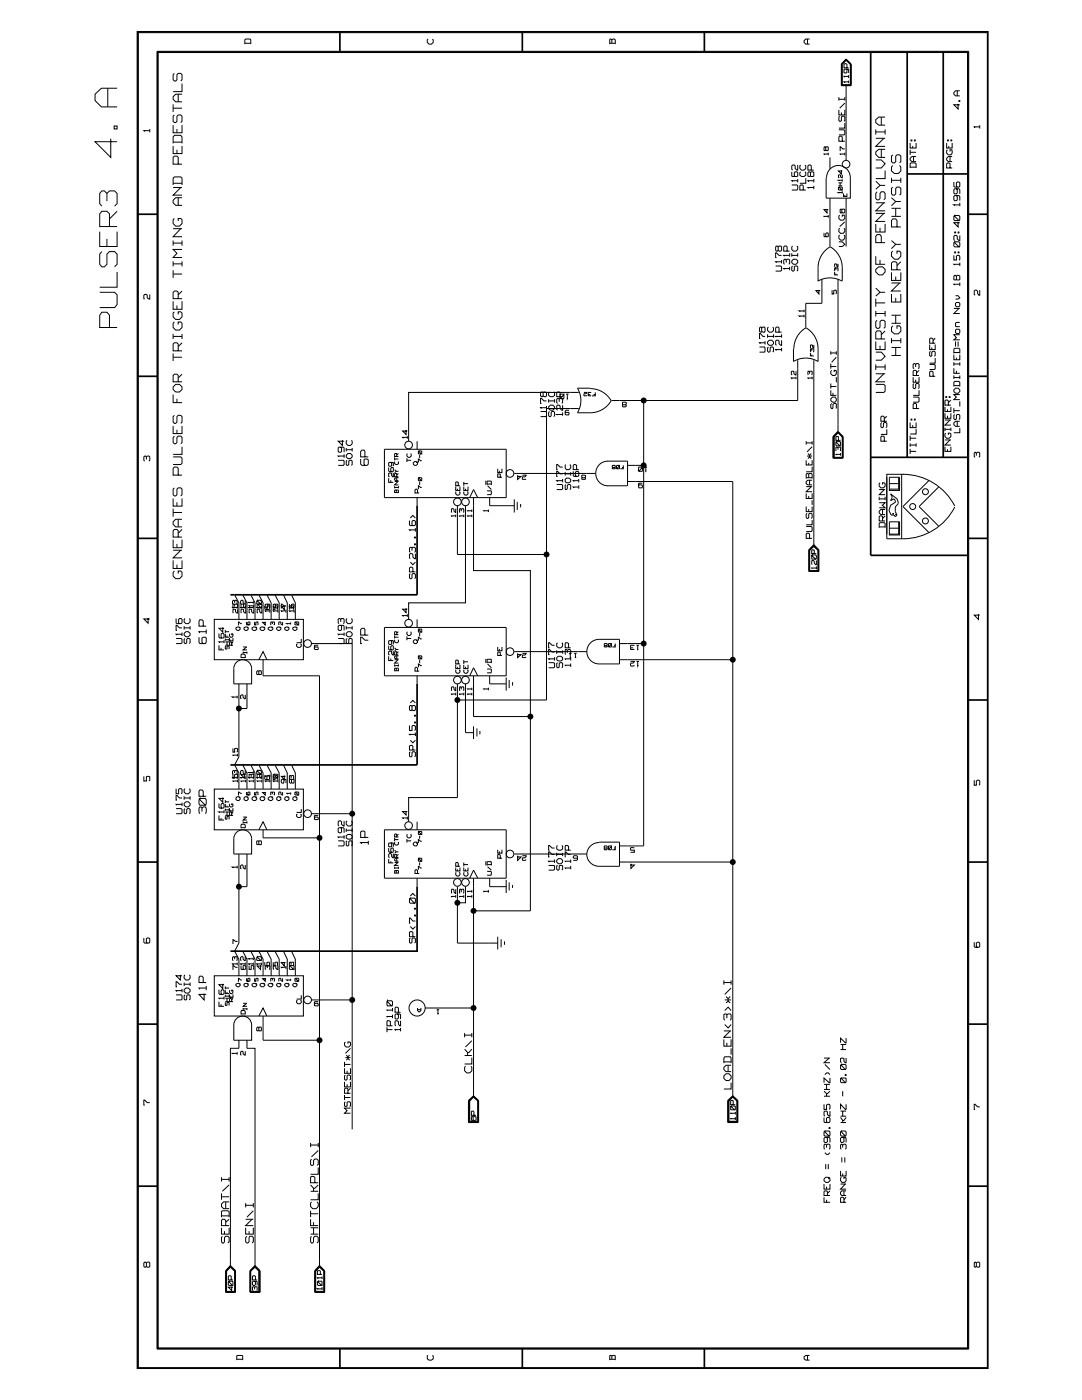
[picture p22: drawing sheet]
<svg xmlns="http://www.w3.org/2000/svg" width="216mm" height="279mm" viewBox="0 0 216 279" stroke-linecap="round" stroke-linejoin="round" font-family="sans-serif">
<g fill="none" stroke="#000" stroke-width=".2">
<path d="M21.5 17.6v3.7M23.4 17.6h-3.2l-1.2 1.2v1.3l1.2 1.2h3.2M27.6 6.5h169.4v266.5h-169.4zM31.3 10.2h162v259h-162zM34.8 14.6l-.3 .3v1l.3 .3h.3l.2-.3v-1l.3-.3h.5l.2 .3v1l-.2 .3M35.6 18.8v1.5M36.3 18.8h-1.2l-.6 .5v.5l.6 .5h1.2M36.3 16.7v1.6h-1.8M48.9 8.8v-.8l.1-.2h.9l.1 .2v.8M48.9 8.6h1.1M85.4 7.8l-.1 .2v.5l.3 .3h.5l.3-.3v-.5l-.1-.2M121.7 8.6h1.1"/>
<path d="M122.1 8.6v-.6l.5-.2 .2 .2v.8M122.1 8l-.3-.2-.1 1M161.1 7.8v1M161.5 7.8h-.7l-.4 .3v.4l.4 .3h.7M167.4 19.4v.7M167.4 19.8h1.2M167.9 12.8l.9-.9 1 .9M168.1 16.9v-4l.7-.9 .9 .9v4M168.6 19.4v.7M168.8 13.8l.2 .1v.6h-.6v-.6l.8-.1 .1 .8M168.8 16.9v15M168.8 11.8l1 1v4.3h-1.9v-4.3z"/>
<path d="M169 13.5v-.6l-.4-.2-.2 .2v.6h.9M169.3 16.3h-.9l.2 .2M169.3 15.2h-.9l.2 .2M169.3 15v.6M169.3 16.1v.5M169.8 12.8v4.2h-1.9M169.8 12.8l-1-.9-.8 .9v4.1h1.8M191 18.1v1M191.5 18.1h-.8l-.4 .4v.3l.4 .3h.8M21.3 38.6l.5-.5h1.1l.5 .5v2l-.5 .5M22.1 27.7v3.7l-3.1-3.1h4.4M22.8 25.1h.6v.6h-.6z"/>
<path d="M29.9 26.1h-1.2l.2 .1M29.9 25.7v.7M34.5 36.9v-1.3l.3-.3h1.3l.2 .3v1.3M34.5 29.1v1.5h1.8v-1.5M34.5 28.6v-1.3l.3-.3h1.3l.2 .3v1.3M34.5 25v1.5h1.8v-1.5M34.5 20.8v1.6M34.5 37.4h1.8M34.5 36.6h1.8M34.5 28.4h1.8M34.5 21.6h1.8M34.8 22.9l-.3 .3v1l.3 .3h.3l.2-.3v-1l.3-.3h.5l.2 .3v1l-.2 .3"/>
<path d="M35.3 25.7v.8M35.3 29.9v.7M35.6 32.8v-1.4l-.3-.2h-.5l-.3 .2v1.4h1.8M35.6 39.5v1.5M36.1 37.4l-1.6 1.5h1.8M36.3 39.5h-1.2l-.6 .5v.5l.6 .5h1.2M158 36.9h1l.2 .2v.7l-.2 .1h-1M158 34.3v.8l.2 .1 1-.1v-.6l-.2-.2h-.3l-.2 .2v.6l.2 .1M159.2 36.1h-1.2l.2 .1M159.2 32.9v1.1l-.5-.4v-.5l-.2-.2h-.3l-.2 .2v.7l.2 .2M159.2 35.7v.7M159.8 34.3l-.2 .2v.5l.3 .2h.5l.4-.2v-.5l-.2-.2"/>
<path d="M159.8 32.9l-.2 .2v.5l.3 .4h.5l.4-.4v-.5l-.2-.2M160.3 37.9v-.8l-.2-.2h-.3l-.2 .2v.8h1.2M160.8 35.6v1h-1.2M161.7 34.5l.2-.2h.3l.2 .2v.6h-.7zM161.7 34.5l-.2-.2-.3 .2v.6h.5M161.9 34v-.9l-.2-.2h-.3l-.2 .2v.9h1.2M162.4 37.4h-1.2l.2 .2M162.4 36.1h-1.2l.2 .1M162.4 35.7v.7M162.4 37.1v.7M164.8 29.5l.4-.2v.8l-.4-.1zM164.8 29.5l-.1-.2-.3 .2v.5h.4"/>
<path d="M164.8 35.5v4h4.9v-4a2.37 2.37 0 0 0-2.4-2.5 2.37 2.37 0 0 0-2.4 2.5M165.3 30.7h-.9l.1 .2M165.3 30.5v.5M165.6 31.4v2.3M165.6 39.5v9.7M167.3 37.4l.2-.1 .5 .6-.7-.1zM167.3 37.1h.8M167.3 36.5h.8M167.4 25.9h1l.2 .2v.7l-.2 .1h-1M167.4 21.9v1h1.2v-1M167.5 37.3l.6 .1-.1 .5M167.6 23.2l-.2 .2v.6l.2 .2 .3-.2v-.6l.2-.2h.3l.2 .2v.6l-.2 .2"/>
<path d="M167.6 36.5v.6M167.9 34v.7l-.6-.6h.8M167.9 22.4v.5M168.1 38.4h-.8l.2 .1M168.1 36h-.8l.2 .1M168.1 34.9v.6l-.4-.2-.1-.4-.3 .1v.4l.2 .1M168.1 28.2v-.9l-.2-.1h-.3l-.2 .1v.9h1.2M168.1 35.8v.4M168.1 38.2v.4M168.3 38.6v.6h.7v-.6M168.6 24.6v1h-1.2M168.6 30.7h-1l.1 .2"/>
<path d="M168.6 29.7h-.5l-.5-.4 .1 .8M168.6 30.5v.5M168.6 38.9v.3M168.6 20.6l-1 1M168.8 39.5v9.7M174.8 31.9h1.1l.7 .8-.7 .8h-1.1M174.8 25.8v1M174.8 36.2l.8 .8M174.8 27.6h1.8M174.8 26.3h1.8M175 38.3l-.2 .3v1l.2 .3h.3l.3-.3v-1l.3-.3h.5l.2 .3v1l-.2 .3M175.9 23.4v1.6"/>
<path d="M175.9 29.8v1.6M176.4 27.6l-1.6 1.6h1.8M176.6 37h-1l-.8 .8M176.6 34v1.6h-1.8M176.6 29.8h-1.3l-.5 .5v.5l.5 .6h1.3M176.6 23.4h-1.3l-.5 .5v.6l.5 .5h1.3M176.6 25.8v1M177.9 35.5v1M177.9 39.5l.8 .7M177.9 36h1.8M178.1 37.3l-.2 .3v1.1l.2 .2h.4l.2-.2v-1.1l.3-.3h.5l.2 .3v1.1l-.2 .2M178.1 33l-.2 .4v.7l.6 .5h.7l.5-.5v-.7l-.2-.4"/>
<path d="M178.1 30.9l-.2 .3v1.1l.2 .2h.4l.2-.2v-1.1l.3-.3h.5l.2 .3v1.1l-.2 .2M179.7 35.5v1M181.6 33.5v-.8l.2-.2h.8l.2 .2v.8M181.6 28.5v1h1.2v-1M181.6 33.4h1.2M181.6 29.9v1M181.6 30.4h1.2M181.8 27.9h.1v.2h-.1zM182.1 29.1v.4M182.3 31.2v1.1M182.5 27.9h.1v.2h-.1zM182.8 31.2h-.9l-.3 .4v.3l.3 .4h.9"/>
<path d="M188.9 28.5v1h1.1v-1M189.1 27.9h.1v.2h-.1zM189.1 29.9l-.2 .2v.5l.3 .3h.5l.3-.3-.1-.7h-.3v.3M189.3 29.1v.4M189.6 33.5v-.8l-.5-.2-.2 .2v.8h1.1M189.6 31.2v1.1M189.7 27.9h.2v.2h-.2zM190 31.2h-.8l-.3 .4v.3l.3 .4h.8M190.3 36.3v.9l.2 .1h.8l.2-.1v-.7l-.2-.2h-.3l-.2 .2v.7l.2 .1M190.8 39l.2 .2v.7l-.2 .1h-.3l-.2-.1v-.7l.2-.2h.8l.2 .2v.8M190.8 37.7l.2 .1v.7l-.2 .2h-.3l-.2-.2v-.7l.2-.1h.8l.2 .1v.9M191.2 20.7v1.1l-.9-.9h1.2"/>
<path d="M191.3 20.1h.2v.1h-.2zM195.5 25.3h-1.1l.2 .2M195.5 25v.7M19.9 58.3h3l.5 .5v2l-.5 .6h-3M19.9 46.2v3h3.5v-3M20.3 50.2l-.4 .5v2l.4 .6h.5l.5-.6v-2l.5-.5h1.1l.5 .5v2l-.5 .6M21.3 40.1v-1.5l-.5-.5h-.5l-.4 .5v2l.4 .5M21.3 47.7v1.5M21.8 45.2v-2.5l-.5-.5h-1l-.4 .5v2.5h3.5M23.4 54.3v3h-3.5M23.4 42.2l-1.6 1.5M29.9 58.8v.9l-.5-.3v-.5l-.2-.1h-.3l-.2 .1v.7l.2 .1"/>
<path d="M34.5 48v1M34.5 52.2v1M34.5 53.9v1.6M34.5 54.7h1.8M34.5 52.7h1.8M34.5 48.5h1.8M34.5 45.6h1.8M34.8 43.6l-.3 .3v.7l.6 .5h.7l.5-.5v-.7l-.2-.3h-.5v.5M35.6 59.6v-1.3l-.3-.2h-.5l-.3 .2v1.3h1.8M36.1 45.6l-1.6 1.6h1.8M36.3 49.8h-1.8l.8 .7-.8 .9h1.8M36.3 48v1"/>
<path d="M36.3 52.2v1M36.3 58.1l-.7 .7M154.8 53.1h1l.2 .2v.6l-.2 .2h-1M155.3 49.3l.1-.2h.4l.2 .2v.7l-.2 .1h-.4l-.1-.1zM155.3 49.3l-.2-.2-.3 .2v.7l.1 .1 .4-.1M156 52.2h-1.2l.1 .2M156 51h-.6l-.5-.5h-.1v.9h.1M156 51.9v.7M156.9 52.4v-.5l-.4-.2-.1 .2v.7l.1 .1M156.9 51.9l.2-.2h.3l.2 .2v.7l-.2 .1M157.1 50.1v-.8l-.2-.2h-.4l-.1 .2v.8h1.2M157.6 53.6h-1.2l.1 .2"/>
<path d="M157.6 51h-1.2l.1 .1M157.6 50.5v.7M157.6 53.3v.6M158 52.1l.3-.4h.5l.4 .4v.3l-.4 .3h-.5l-.3-.3zM158 50.5v.7M158 51h1.2M158.2 53.1l-.2 .2v.6l.2 .2 .3-.2v-.6l.2-.2h.3l.2 .2v.6l-.2 .2M158.2 49.1l-.2 .2v.5l.3 .3h.5l.4-.3v-.5l-.2-.2M159.2 50.5v.7M163.2 56.1a4.8 4.8 0 0 1 4.8 0M163.2 56a7.7 7.7 0 0 1 .9-5.3l.9-1 .6-.5a4.8 4.8 0 0 1 2.5 4.2v2.6M163.4 57.9v.8l-.6-.7h.9"/>
<path d="M164 55.7v4.8h-3.2v4.9M164.4 46.5l.1 .7h.8l-.1-.7-.4 .2v.5h.1M165 41.7v.8l-.6-.7h.9M165.3 43.2h-.9l.1 .1M165.3 42.9v.5M166 57.9v.8h.4v-.7h.5l-.1 .7M166.5 54.3v.6h.7M166.8 53.8l-.2-.4v.7M166.8 53.6l.3-.2v.7M166.8 54.6v.3M167.2 52.7v.6l-.2-.2v-.4h-.5l.1 .6M167.2 55.7v30.7"/>
<path d="M167.4 48.3h.7l.5 .5-.5 .4h-.7M167.6 46.9l-.2 .2v.5l.3 .3h.5l.4-.3v-.5l-.2-.2M167.6 45.6l-.2 .1v.5l.3 .4h.5l.4-.4v-.5l-.2-.1M167.6 42.9l-.2 .2v.5l.3 .3h.5l.4-.3v-.5l-.2-.2h-.3v.4M168 41.8h.6v.5l-.2 .2-.4-.2zM168 41.8h-.4l.1 .7 .3-.2M168.6 44.3l-1 .9M174.8 53.8l.5-.5h.8l.5 .5v.5l-.5 .6h-.8l-.5-.6zM174.8 51.1v1.6h1.8M174.8 44.7v1.6h1.8v-1.6M174.8 59.6v1.6M174.8 57.5l.8 .8"/>
<path d="M174.8 42.6h1.8M174.8 40.5h1.8M175.6 45.5v.8M175.6 51.9v.8M175.9 48.4v-1.2l-.3-.4h-.6l-.2 .4v1.2h1.8M176.4 42.6l-1.6 1.6h1.8M176.4 40.5l-1.6 1.6h1.8M176.6 58.3h-1l-.8 .8M177.9 58.7v1.6h1.8v-1.6M177.9 54.4v1.6h1.8v-1.6M177.9 56.5h1.8M177.9 48l.8 .8"/>
<path d="M177.9 43.2h1.8M177.9 41.6h1.8M178.1 50.1l-.2 .3v.7l.6 .6h.7l.5-.6v-.7l-.2-.3h-.5v.5M178.7 41.6v1.6M178.7 55.2v.8M178.7 59.4v.9M179 53.8v-1.3l-.3-.3h-.6l-.2 .3v1.3h1.8M179 45.3v-1.3l-.3-.3h-.6l-.2 .3v1.3h1.8M179.5 56.5l-1.6 1.6h1.8M179.7 48.8h-1l-.8 .8M179.7 40.2h-1l-.8 .9M179.7 52.2l-.7 .8"/>
<path d="M190.3 51v.9h.5v-.8l.2-.1h.3l.2 .1v.7l-.2 .1M190.3 48.4l.2-.1v.1l.8 .9h-.8l-.2-.2zM190.3 43.2l.2-.2v.2l.8 .8h-.8l-.2-.1zM190.5 50.3h.2v.2h-.2zM190.5 46.3h.2v.2h-.2zM190.5 48.3h.8l.2 .1v.7l-.2 .2M190.5 43h.8l.2 .2v.7l-.2 .1M190.7 59h.5l.3 .4-.3 .3h-.5M190.8 55.1l.2-.2h.3l.2 .2v.7h-.7zM190.8 55.1l-.1-.2-.4 .2v.7h.5M191.2 50.3h.1v.2h-.1zM191.2 46.3h.1v.2h-.1z"/>
<path d="M191.2 44.3v1l-.9-.9h1.2M191.5 56.7h-1.2l.2 .2M191.5 52.7h-1.2l.2 .2M191.5 47v1l-.5-.3v-.5l-.2-.2h-.3l-.2 .2v.6l.2 .2M191.5 40.9h-1.2l.2 .1M191.5 40.5v.6M191.5 52.4v.7M191.5 56.4v.7M195.5 57.9v1h-.2l-.2-.3v-.5l-.3-.2-.4 .2v.7l.2 .1M21.8 65.4v-2.5l-.5-.6h-1l-.4 .6v2.5h3.5M34.5 78.7v1.6h1.8M34.5 77.2l.6-.5h.7l.5 .5v.5l-.5 .5h-.7l-.6-.5z"/>
<path d="M34.5 60.1v1.6h1.8v-1.6M34.5 66.6v1M34.5 70.5v1.6M34.5 71.3h1.8M34.5 67.1h1.8M34.8 64.3l-.3 .2v.9l.6 .5h.7l.5-.5v-.9l-.2-.2h-.5v.5M34.8 62.2l-.3 .3v.7l.6 .6h.7l.5-.6v-.7l-.2-.3h-.5v.5M35.3 61v.7M35.3 79.6v.7M35.6 76.2v-1.3l-.3-.2h-.5l-.3 .2v1.3h1.8M35.6 70v-1.3l-.3-.3h-.5l-.3 .3v1.3h1.8M36.3 74.7l-.7 .7"/>
<path d="M36.3 68.4l-.7 .8M36.3 66.6v1M108.4 78.3h.7v.7l-.2 .2h-.4l-.1-.2zM108.4 78.3h-.5v.7l.1 .2 .4-.2M109.5 79.7v.6M109.6 78.2l-.1 .1v.6l.3 .3h.5l.4-.3v-.6l-.2-.1M110.7 79.7v.6M111.6 79.7l.2-.2h.3l.2 .2v.6l-.2 .2M111.8 79.2v-.9h-.7v.9h1.2M111.8 79.4h.1l.6-.7-.1 .9h-.5zM112.5 78.7h-.7v.7M112.9 78.7h.6"/>
<path d="M113.2 78.7v.9l.1-.2M115.5 78.3h-34v9.8M116.5 78.3h.6l-.2 .3h-.3v.4l.5-.1M117.8 77.5h-2.6a4.7 4.7 0 0 1 0 4.9 7.5 7.5 0 0 0 5.3-.9l1-.9 .5-.6a4.8 4.8 0 0 0-4.2-2.4M117.8 78.7h-.4l-.1 .2h.6M117.9 78.4l-.5-.1v.4M118.4 78.7h.4M118.8 78.3v.7h-.7M128.4 79.9v13h-3.2M151.6 69.3h1l.1 .1-.1 .9h-1M152 65.4l.6-.1v1l-.6-.2zM152 65.4l-.1-.1-.3 .1v.7l.1 .2 .3-.2"/>
<path d="M152.7 68.4h-1.1l.1 .2M152.7 67.1h-.5l-.5-.6h-.1v1.1h.1M152.7 68.1v.6M153.2 68.2l.3-.3h.5l.3 .3v.4l-.3 .3h-.5l-.3-.3zM153.2 67.1h1.1M153.2 66.7v.7M153.3 69.3l-.1 .1v.7l.3 .2 .2-.2v-.7l.1-.1h.4l.1 .1v.7l-.1 .2M153.3 65.3l-.1 .1v.6l.3 .3h.5l.3-.3v-.6l-.1-.1M154.3 66.7v.7M155.4 66.3v-.9l-.1-.1h-.4l-.1 .1v.9h1.2M156 69.8h-1.2l.1 .1M156 67.9v1l-.6-.3v-.5l-.1-.2h-.4l-.1 .2v.6l.1 .2"/>
<path d="M156 67.1h-1.2l.1 .1M156 66.7v.7M156 69.4v.7M158.3 69.6v2.5a4.7 4.7 0 0 1 4.9 0 7.5 7.5 0 0 0-.8-5.2l-1-1.1-.6-.4a4.8 4.8 0 0 0-2.4 4.2M158.8 75.4h-.9l.2 .2M158.8 74.1v.7l-.4-.2-.1-.5-.4 .1v.5l.2 .1M158.8 75.2v.5M159.2 71.9v8h-37.2M160.4 63.1h-.9l.2 .1M160.4 62.1h-.9h.2M160.4 61.8v.5M160.4 62.8v.5"/>
<path d="M161.5 74.6v-.4l-.2-.1v.7M161.5 74.2h.6l-.1 .6M161.7 70.4v.6h.7M162 70v-.3l-.2-.1v.7M162 69.7h.4l-.1 .6M162 70.8v.2M162.1 75.4h-.9l.1 .2M162.1 75.2v.5M162.4 68.8v.6l-.3-.1v-.4l-.1-.1-.3 .1 .1 .5M162.4 71.9v37.2M165.8 79.6l.3-.4h.5l.3 .4v.3l-.3 .4h-.5l-.3-.4zM165.8 77.9v1h1.1"/>
<path d="M165.8 70.1v.7M165.8 72.6v1M165.8 76.5v1.1M165.8 77.1h1.1M165.8 73.2h1.1M165.8 70.4h1.1M165.9 73.9l-.1 .2v.5l.3 .3h.5l.3-.3-.1-.7h-.3v.4M166.2 78.4v.5M166.9 70.1v.7M166.9 75.3v1M166.9 71.3l-1 1M174.8 76.7h1.6l.2 .3v1.1l-.2 .2h-1.6"/>
<path d="M174.8 70.3h1.1l.7 .8-.7 .8h-1.1M174.8 68.2v1.6h1.8v-1.6M174.8 74.6h1.8M174.8 62.1v1.1M174.8 72.7v1.1M174.8 73.2h1.8M174.8 62.6h1.8M174.8 60.5h1.8M175 63.9l-.2 .3v1.1l.2 .2h.3l.3-.2v-1.1l.3-.3h.5l.2 .3v1.1l-.2 .2M175.6 69v.8M175.9 67.6v-1.3l-.3-.3h-.6l-.2 .3v1.3h1.8M176.4 74.6l-1.6 1.6h1.8"/>
<path d="M176.6 62.1v1.1M176.6 72.7v1.1M176.6 66l-.7 .8M177.9 71h1.8M177.9 69.3h1.8M177.9 67.5v1M177.9 68h1.8M177.9 64.5h1.8M177.9 62.9h1.8M178.1 65l-.2 .4v.7l.6 .5h.7l.5-.5v-.7l-.2-.4h-.5v.6M178.7 62.9v1.6M178.7 69.3v1.7"/>
<path d="M179.7 67.5v1M182.2 79.2h1l.2 .2v.7l-.2 .2h-1M182.2 75.3v1h1.2v-1M182.4 76.5l-.2 .2v.7l.2 .2 .3-.2v-.7l.2-.2h.3l.2 .2v.7l-.2 .2M182.7 73.2v-.5l-.3-.1-.2 .1v.7l.2 .2M182.7 72.7l.2-.1h.3l.2 .1v.7l-.2 .2M182.7 75.8v.5M182.9 74.9v-.8l-.2-.2h-.3l-.2 .2v.8h1.2M183.4 77.9v1h-1.2M183.4 73.9l-.5 .5M185.5 72.7h.9l.2 .2v.7l-.2 .1h-.9M185.5 68.7v1.1h1.1v-1.1"/>
<path d="M185.7 70.1l-.2 .2v.7l.2 .1 .2-.1v-.7l.3-.2 .4 .2v.7l-.2 .1M185.9 69.3v.5M186.2 75.1v-.8l-.5-.2-.2 .2v.8h1.1M186.2 68.5v-.9l-.5-.1-.2 .1v.9h1.1M186.6 71.5v1h-1.1M186.6 67.5l-.4 .5M188.7 79.2h.2v.1h-.2zM189.4 79.2h.2v.1h-.2zM189.7 79.8l-.5 .5M190.3 77.1v-.8l.2-.2h.8l.2 .2v.8M190.3 73.5v1h1.2M190.3 70.8v1h1.2v-1"/>
<path d="M190.3 70.5v-.8l.2-.2h.8l.2 .2v.8M190.3 72.3v.7M190.3 74.9v.7M190.3 77h1.2M190.3 75.4h1.2M190.3 72.6h1.2M190.3 70.4h1.2M190.3 61.6h1.2M190.7 77.5h.5l.3 .3v.3l-.3 .4h-.5l-.4-.4v-.3zM190.7 60.5l.1-.1h.5l.2 .1v.5l-.2 .2h-.5l-.1-.2zM190.7 68.2v1M190.7 65.2h.8"/>
<path d="M190.8 65.7h.5l.2 .2v.5l-.2 .1h-.5l-.1-.1v-.5zM190.8 71.4v.4M190.8 74v.5M191.2 68.2v1M191.3 61.6l-1 1h1.2M191.5 78.7h-1.2l.5 .5-.5 .6h1.2M191.5 66.8h-1.2l.5 .6-.5 .4h1.2M191.5 64.3h-.7l-.1 .2v.5l.1 .2M191.5 72.3v.7M191.5 74.9v.7M29.2 91.7v-.5l-.3-.2-.2 .2v.7l.2 .1M29.2 91.2l.2-.2h.3l.2 .2v.7l-.2 .1"/>
<path d="M34.5 99.5v1.5h1.8v-1.5M34.5 91.2h1.6l.2 .2v1.1l-.2 .2h-1.6M34.5 85v1.5h1.8v-1.5M34.8 97.4l-.3 .2v1.1l.3 .3h.3l.2-.3v-1.1l.3-.2h.5l.2 .2v1.1l-.2 .3M34.8 87l-.3 .3v1l.3 .3h.3l.2-.3v-1l.3-.3h.5l.2 .3v1l-.2 .3M34.8 82.9l-.3 .2v1.1l.3 .3h.3l.2-.3v-1.1l.3-.2h.5l.2 .2v1.1l-.2 .3M35.3 85.8v.7M35.6 94.8v-1.3l-.3-.3h-.5l-.3 .3v1.3h1.8M36.3 89.2v1.5h-1.8M67.5 91.9h1l.2 .1v.7l-.2 .2h-1M68 89.2l.2 .2v.7l-.2 .2h-.4l-.1-.2v-.7l.1-.2h.9l.2 .2v.9M68.3 87.9v1l-.8-.8h1.2"/>
<path d="M68.7 91h-1.2l.1 .2M68.7 90.7v.7M69.1 90.8l.3-.3h.5l.4 .3v.4l-.4 .3h-.5l-.3-.3zM69.1 89.4v.7M69.1 89.7h1.2M69.3 91.9l-.2 .1v.7l.2 .2 .3-.2v-.7l.2-.1h.3l.2 .1v.7l-.2 .2M69.3 87.9l-.2 .2v.5l.3 .3h.5l.4-.3v-.5l-.2-.2M70.3 89.4v.7M72 91.6v1l.2 .3h1l.3-.3v-.8l-.3-.2h-.4l-.2 .2v.8l.2 .3M72.8 91.2v-1.1l-.2-.3h-.4l-.2 .3v1.1h1.5M76.7 89.7h24.3v9.6h-24.3zM77.6 95.4v.9h.9"/>
<path d="M77.6 93.3v.7l.1 .1h.7v-.8l-.4 .2v.5l.1 .1M78 92.3l.1 .1v.6h-.5v-.6l.8-.1 .1 .7M78 95.8v.5M78.5 94.4v.8l-.4-.3v-.4h-.5v.6l.1 .1M78.7 96.1h.8M78.7 91.3v.6M78.7 97v.5M78.7 98.3h.8M78.7 97.3h.8M78.7 93.7l.4 .4M78.7 91.6h.8M78.8 92.1l-.1 .4 .3 .2 .5-.2-.1-.4"/>
<path d="M79.1 98.3v-.4l.3-.1 .1 .6M79.1 97.9h-.4v.5M79.2 95.2v-.6l-.4-.1-.1 .7h.8M79.2 91.1v-.5l-.4-.1-.1 .6h.8M79.2 95.3v.6M79.4 96.1l-.7 .7h.8M79.5 95.3h-.5l-.3 .2v.3l.3 .1h.5M79.5 94.1h-.4l-.4 .2M79.5 97v.5M79.5 94.5l-.3 .3M79.5 90.5l-.3 .3M81 85.9v.8l-.7-.7h1"/>
<path d="M81.2 91.4v.8M81.2 91.9h.8M81.3 90.5l-.1 .5 .2 .3h.4l.2-.3v-.5M81.3 87.3h-1l.2 .2M81.3 87v.5M82.5 92.4l.2-.3h.4l.2 .3v.2l-.2 .3h-.4l-.2-.3zM83.2 88.1v1.6M83.2 99.3v1.6M83.3 98.4v-.6l-.3-.2-.2 .2v.6h.9M83.3 92.1l-.2 .3M83.5 95.4l.1-.1 .5 .6h-.5zM83.6 95.3l.6 .1-.1 .5"/>
<path d="M83.6 90l.5 .6-.6-.1zM83.6 90l.6 .1-.1 .5M83.7 90.8v.6M83.7 96.1v.7M84.2 97.3h-.3l-.4-.4 .1 .6M84.2 91.9h-.3l-.4-.3 .1 .6M90.9 97.1v.8h.9v-.8M91 98.1l-.1 .5 .3 .2h.3l.3-.2v-.4l-.2-.1M91.3 97.5v.4M91.4 96.9v-.6l-.4-.1-.1 .7h.9M92.5 97.1v.8h.9v-.8M92.5 96.2v.7"/>
<path d="M92.5 96.5h.9M92.6 98.1l-.1 .5 .3 .2h.3l.3-.2v-.4l-.2-.1M92.9 97.5v.4M93.7 99.3l.8-1.6 .8 1.6M94.5 99.3v14.6h11.3v67.9h-11.3M96.9 95.9v.9M97.2 98h.8v.7h-.8M97.2 96.8l.1-.8 .7 .1v.7M97.2 96.6h.8M97.3 96.9l.7 .8M97.7 99.3v1.6h4.9M99.3 93.6v.7h.9v-.7"/>
<path d="M99.7 94v.3M99.8 95.2v-.5l-.4-.1-.1 .6h.9M102.6 94.5h16.2M102.6 99.7v2.6M103.3 94.8v.9l.7-.6h-.8M104.2 94.8h.8l-.3 .4h-.4l-.1 .1 .1 .4 .7-.1M107.9 82.1h1l.2 .2v.7l-.2 .1h-1M109.1 81.4h-1.2l.1 .1M109.1 80h-.6l-.5-.5h-.1v1h.1M109.1 81.5h6.4M109.1 81v29.7M109.5 80h1.2"/>
<path d="M109.6 82.1l-.1 .2v.7l.3 .1 .2-.1v-.7l.2-.2h.3l.2 .2v.7l-.2 .1M109.8 80.9h.5l.4 .3v.3l-.4 .4h-.5l-.3-.4v-.3zM111.1 96.7h1l.2 .2v.6l-.2 .2h-1M111.6 80.2v-.5l-.3-.2-.2 .2v.6l.2 .2M112.3 82.7h-1.2l.2 .1M112.3 80.9v1l-.5-.4v-.5l-.2-.1h-.3l-.2 .1v.7l.2 .2M112.3 95.9h-1.2l.2 .2M112.3 94.6h-.5l-.5-.5h-.2v1h.2M112.3 93.2h-.5l-.5-.5h-.2v1h.2M112.3 82.3v.7M112.3 95.6v.7M112.8 94.2v.7"/>
<path d="M112.8 94.6h1.1M112.9 96.7v1l.3-.2v-.6l.3-.2 .4 .2v.6l-.2 .2M112.9 92.7l-.1 .7 .2 .3h.5l.4-.3v-.5l-.2-.2M113 95.4h.5l.4 .3v.4l-.4 .3h-.5l-.2-.3v-.4zM113.5 81.9h-.6l-.1 .1v.6l.1 .2h.6v-.5l-.7 .1M113.9 94.2v.7M114.4 94.1v.8l.2 .2h.7l.2-.2v-.7l-.2-.1-.5 .1v.7l.3 .2M115.1 93.7v-.8l-.5-.2-.2 .2v.8h1.1M115.5 97.2h-1.1l.2 .2M115.5 95.9h-1.1l.2 .2M115.5 95.6v.7M115.5 96.9v.6"/>
<path d="M116.1 94.9l.6-.1 .1 .1v.3l-.1 .1h-.5zM116.2 95.3v.4l.6-.1-.1-.3M121.2 92h4v4.9h-4M121.2 92a2.46 2.46 0 0 0-2.3 2.5 2.46 2.46 0 0 0 2.3 2.4M122.3 92.9h.4v.4h-.4zM122.3 93.3v.3h.4v-.3M123 93.5l.6-.5-.1 .6zM123.6 93l-.5-.1-.1 .6M124.1 93.3h.3M124.3 80.3h.7v.4l-.7 .1zM124.3 80.8v.4h.5l.2-.2-.2-.2M124.4 92.9v.7h-.6"/>
<path d="M125.2 96.1h21v35.6M127.4 94l.8-.7-.1 .8zM128.2 96.4l-.8 .1 .1 .9h.6v-.6h-.6l-.1 .1M128.2 93.3l-.7-.1-.1 .8M128.4 92.9v35.5h-4.8M128.6 93.2h.5M128.9 93.2v.9v-.1M160.9 98.5v1h1.2v-1M160.9 91.9v.9h1.2v-.9M160.9 97.1h1.2M160.9 95.3h1.2M160.9 88.1v.6"/>
<path d="M160.9 88.4h1.2M161 91h1.1M161.2 91.5l.3-.3 .4 .3M161.2 90.5l.3 .3v.4M161.4 95.3v-.6l.1-.2h.4l.2 .2v.8M161.4 94.7l-.2-.2-.3 .2v.8M161.4 92.4v.4M161.4 99v.5M161.5 95.8v1M161.9 97.1l-1 1h1.2M161.9 90.5l-.4 .3M162.1 95.8h-.9l-.3 .3v.4l.3 .3h.9"/>
<path d="M162.1 93.1v1h-1.2M162.1 88.1v.6M162.1 99.8v1M162.1 89.2l-1.1 1M165.9 80.5l-.1 .2v.7l.3 .1 .1-.8 .6-.2v1M166.9 88.1v.2l.7 .7h-.7zM166.9 88.1h.7v.9M167.2 89.7v-.4l-.3-.1v.8M167.2 89.3h.5l-.1 .7M167.2 86.4l.9 .8v4.1h-1.6v-4.1zM167.2 86.1l1 1v4.3h-2v-4.3zM167.2 86.2l.9 .9v4.3h-1.8v-4.3z"/>
<path d="M167.3 87.9v-.7l-.4-.1-.1 .8h.9M167.7 90.7h-.9l.1 .1M167.7 90.4v.5M168.1 87.2l-.9-.9-.8 .9v4.2M175.4 99.1v.7M175.4 99.6h1.2M175.4 97.7h1.2M175.6 96.4l-.2 .1v.5l.4 .4h.5l.3-.4v-.5l-.2-.1h-.3v.3M175.9 84.3l-.1 .2v.7l.1 .1 .4-.1v-.7l.1-.2h.4l.2 .2v.7l-.2 .1M176.4 97.7l-1 1h1.2M176.4 88.1v-.9l-.1-.2h-.4l-.1 .2v.9h1.2M176.4 84.1v-.9l-.1-.1h-.4l-.1 .1v.9h1.2"/>
<path d="M176.6 99.1v.7M177 94.6v12.9a16.5 16.5 0 0 0 7.7-.9 11.6 11.6 0 0 0 5.8-5.4M177 85.7v1h-1.2M177 94.7h3.3M177 83.1l-.6 .5M177.5 95.2h2v2.7h-2zM177.5 96.5h2M177.7 98.6l1.3 1 .2 .6v.3l-.6 .7v.9l.4 .7-.4 .3-.2-.3h-.6l-.4-.9 .3-1.1 .9-.6v-.3l-.2-.3-.7 .3 .4-.7zM179.3 95.2v2.4h-1.8M179.9 94.7v12.8M180.2 94.7a11.6 11.6 0 0 1 10.3 6.3M181.6 84.3v1h1.2v-1"/>
<path d="M181.6 87v1M181.6 88.5v.7M181.6 89.6v1M181.6 90.1h1.2M181.6 88.8h1.2M181.6 87.5h1.2M181.8 83.7h.1v.1h-.1zM182.1 84.8v.5M182.5 83.7h.1v.1h-.1zM182.8 85.6v1h-1.2M182.8 88.5v.7M182.9 81.5v-.8l-.2-.2h-.3l-.2 .2v.8h1.2"/>
<path d="M185.3 95.9l-5.1 5.2 5.1 5.2M187.3 97.2l-3.9 3.9 3.9 3.9M188.6 89.2v.9h1.1v-.9M188.6 82.5v1h1.1v-1M188.6 81.2v.9h1.1v-.9M188.6 87.8h1.1M188.6 85.3v.7M188.6 85.7h1.1M188.6 83.8h1.1M188.7 86.4l-.1 .2v.5l.3 .4h.5l.3-.4v-.5l-.1-.2h-.4v.4M189.1 81.7v.4M189.1 83v.5"/>
<path d="M189.1 89.7v.4M189.2 80.9v-.9l-.1-.2h-.4l-.1 .2v.9h1.1M189.6 87.8l-1 1h1.1M189.6 83.8l-1 1h1.1M189.7 85.3v.7M190.3 81.4v1.1M190.3 82h1.2M190.5 82.7l-.2 .2v.7l.4 .1 .1-.1v-.7l.2-.2h.3l.2 .2v.7l-.2 .1M191 84.1v1M191.5 85.4v1h-1.2M191.5 84.1h-.8l-.4 .3v.4l.4 .3h.8M191.5 80.1v1"/>
<path d="M194.8 90.9v-.5l-.2-.1-.2 .1v.7l.2 .2M194.8 90.4l.3-.1 .4 .1v.7l-.2 .2M34.5 111.8v1.7h1.8v-1.7M34.5 107.7v1.6h1.8v-1.6M34.5 109.8h1.8M34.5 101.5v1.6M34.5 102.3h1.8M34.8 114l-.3 .2v.8l.6 .5h.7l.5-.5v-.8l-.2-.2h-.5v.5M35.3 100.2v.8M35.3 108.5v.8M35.3 112.7v.8M35.6 107.2v-1.3l-.3-.2h-.5l-.3 .2v1.3h1.8"/>
<path d="M35.6 103.6v1.6M36.1 109.8l-1.6 1.5h1.8M36.3 103.6h-1.2l-.6 .5v.5l.6 .6h1.2M36.3 105.7l-.7 .7M46.8 118.7l.9 1.6v3.3M46.8 120l.1-.2 .4 .2v.5l-.1 .1M48.4 118.7l.9 1.6v3.3M48.9 119.8v.8l-.4-.3-.1-.5-.4 .2v.5l.2 .1M50 118.7l.9 1.6v3.3M50.5 120v.5M51.2 120l.2-.2v.2l.7 .6-.9-.1zM51.4 119.8h.7v.8"/>
<path d="M51.6 118.7l.9 1.6v3.3M53.3 118.7l.8 1.6v3.3M54.9 118.7l.8 1.6v3.3M56.6 118.7l.7 1.6v3.3M58.2 118.7l.7 1.6v3.3M81.7 103.9v.8l.2 .2h.8l.2-.2v-.6l-.2-.2h-.3l-.2 .2v.6l.2 .2M81.9 114.5l-.2 .1v.7l.3 .2 .2-.2v-.7l.2-.1h.3l.2 .1v.7l-.2 .2M81.9 112.2l.5 .5 .5-.5M81.9 103.4l.5-.5 .5 .5M82.2 109.9v-.5l-.3-.2-.2 .2v.7l.2 .1M82.2 109.4l.2-.2h.3l.2 .2v.7l-.2 .1M82.4 114.1v-.7l-.2-.2h-.3l-.2 .2v.7h1.2"/>
<path d="M82.7 108.5h.2v.2h-.2zM82.7 107.2h.2v.2h-.2zM82.9 110.5v1l-.5-.3v-.5l-.2-.2h-.3l-.2 .2v.6l.2 .2M82.9 105.7h-1.2l.2 .2M82.9 105.4v.7M90.9 103h-.8l.1 .1M90.9 101.5v.8l-.3-.3v-.3l-.4-.2v.8M90.9 102.7v.5M91.3 100.9v9.8h17.8v29h-17.8M92 102v-.3l-.2-.2v.8M92 101.7l.5-.2v.8M92.5 103h-.8l.1 .1"/>
<path d="M92.5 102.7v.5M92.9 100.9v19.4h-11.4v3.3M94.1 103h-.8l.1 .1M94.1 101.9h-.8l.1 .1M94.1 101.7v.5M94.1 102.7v.5M97.5 101.9h-1l.1 .1M97.5 101.7v.5M103.2 100.2v1.6M103.9 100.6v.7M160.9 105.1h1l.2 .1v.7l-.2 .2h-1M160.9 101.1v1h1.2v-1"/>
<path d="M161 102.4l-.1 .2v.7l.3 .2 .2-.2v-.7l.1-.2h.4l.2 .2v.7l-.2 .2M161.4 101.6v.5M161.4 109.7l1-1 1 1v4.3h-2zM161.5 114v-4.2l.9-1 .9 1v4.2M161.5 107.4v-.8l-.1-.2h-.4l-.1 .2v.8h1.2M161.5 109.8v4.2h1.7v-4.2M161.5 113.9h1.7M161.5 109.8l.9-.8 .8 .8M162.1 110.7v.2l.6 .7h-.6zM162.1 110.7h.6l.2 .2v.5l-.2 .2M162.1 103.8v.9h-1.2M162.4 109.1l.8 .7"/>
<path d="M162.4 109.1l-.9 .7M162.5 110.5v-.7l-.4-.1-.1 .8h.9M162.9 113.4h-.9l.1 .1M162.9 111.8v.9h-.2l-.2-.3v-.4l-.2-.2h-.2l-.1 .2 .1 .7M162.9 113v.6M175.4 105.3v-.8l.2-.2h.8l.2 .2v.8M175.4 100.3h1.2l-.5 .5M175.4 105.2h1.2M175.9 100.8h.2l.5 .5h-1.2M176.1 104v-.9l-.2-.1h-.3l-.2 .1v.9h1.2M176.1 101.7v1M176.6 101.7h-.8l-.4 .3v.4l.4 .3h.8"/>
<path d="M176.6 103l-.5 .5M177.5 104.1h2v2.7h-2zM177.5 105.4h2M178.6 102.6l.3 .3M179.3 104.1v2.5h-1.8M29.5 123.4v1l-.8-.9h1.2M35.1 127.4h1.1l.1 .2v.7l-.1 .1h-1.1M35.1 123.4v.9l.2 .2h.9l.1-.2v-.7l-.1-.2h-.4l-.2 .2v.7l.2 .2M36.3 126.6h-1.2l.2 .1M36.3 125.3h-.5l-.5-.5h-.2v1h.2M36.3 126.2v.7M36.7 126.4l.4-.3h.5l.3 .3v.3l-.3 .4h-.5l-.4-.4z"/>
<path d="M36.7 125v.6M36.7 125.3h1.2M36.9 127.4l-.2 .2v.7l.4 .1 .2-.1v-.7l.1-.2h.4l.1 .2v.7l-.1 .1M36.9 123.4l-.2 .2v.5l.4 .4h.5l.3-.4v-.5l-.1-.2M37.9 125v.6M39.7 127.2v1l.2 .2h1.1l.1-.2v-.9l-.1-.1h-.4l-.3 .1v.9l.3 .2M40.6 125v-1l-.3-.3h-.4l-.2 .3v1h1.4M41.1 126.1h-1.4l.2 .2M41.1 125.6v.9M42.8 123.6h17.7v8.1h-17.7zM43.7 128.8v.9h1M43.7 126.4v.8l.2 .1h.6l.2-.1v-.6l-.2-.2-.4 .2v.6l.2 .1"/>
<path d="M44.1 129.3v.4M44.4 125.2v1l-.7-.8h1M44.7 128.1h-1l.2 .2M44.7 127.8v.6M45 126.5v.7h.7M45 125.7v.6M45 127.4v.4M45 128.8h.7M45 128.1h.7M45 127.7h.7M45 126.1h.7M45 128.9v.6h.2l.1-.5 .3-.1v.6"/>
<path d="M45.3 126.8v.4M45.3 128.1v.7M45.7 127.4v.4M45.8 127.3v.6h.7v-.6M45.9 126.5l-.1 .4 .2 .3h.3l.2-.6-.3-.1v.2M46.1 127.7v.2M46.2 128.8v-.5l-.3-.2-.1 .7h.7M46.5 128.1l-.3 .3M46.8 121.1v-.5h-.2v.7M46.8 120.6h.6v.6l-.2 .1M46.8 120.3v-.3l-.2-.2-.2 .2v.5l.2 .1M47.1 125.3l.6-.2 .2 .2v.3l-.2 .2h-.4l-.2-.2z"/>
<path d="M47.2 132.2a1.78 1.78 0 0 1 1.9-.4 1.78 1.78 0 0 1 1.1 1.6v3.1h-3.5v-3.1v-.4zM47.3 121.2h-.9l.2 .2M47.3 139.1h-.9l.2 .1M47.3 121v.5M47.3 138.9v.5M47.4 121.6v.7l-.4-.2v-.4l-.2-.1-.3 .1 .1 .6M47.7 136.5v4.9h1.6v-4.9M47.9 125.1l-.2 .2M48.1 131.3l.1-.7h.6l.1 .1v.6M48.1 131.2h.8M48.3 124.5h-.3l-.4-.4 .1 .6M48.5 130v.5"/>
<path d="M48.5 130.2h.8M48.5 129.1h.8M48.7 125.3l.6-.2 .2 .2v.3l-.2 .2h-.4l-.2-.2zM48.9 121.2h-.9l.2 .2M48.9 138.7v.7l-.4-.2-.1-.5-.4 .2v.5h.2M48.9 121v.5M49 121.6v.7l-.4-.2-.1-.5-.4 .1 .1 .6M49 120.6v.7l-.4-.2-.1-.5h-.3v.7M49.2 124.1l.1 .6h.5l.1-.5h-.5v.4l.2 .1M49.2 129.1l-.7 .6h.8M49.3 130v.5M49.5 125.1l-.2 .2"/>
<path d="M50.3 125.3l.2-.2h.5l.2 .2v.3l-.2 .2h-.5l-.2-.2zM50.5 121.2h-.9l.2 .2M50.5 120.2h-.9l.2 .1M50.5 121v.5M50.6 121.6v.7l-.4-.2-.1-.5-.4 .1v.6h.2M50.6 120.9h-.9l.2 .2M50.6 120.6v.6M50.8 124.1v.6h.3v-.5h.4l-.1 .5M51.2 125.1l-.2 .2M51.3 120.6h.2l.6 .7h-.6l-.2-.1zM51.5 120.6h.7v.6l-.1 .1M51.6 131.7l.9-1.7 .8 1.7"/>
<path d="M51.6 134l-.1-.1-.3 .1v.5h.4M51.7 133.9h.4l.1 .1-.1 .6-.5-.1zM51.9 125.3l.3-.2h.4l.2 .2v.3l-.2 .2h-.4l-.3-.2zM52.2 121.2h-1l.2 .2M52.2 121v.5M52.2 121.6v.7l-.4-.2-.1-.5-.4 .1v.6h.2M52.5 131.7v3.2h11.3v32.3h-11.3v-1.6M52.8 120.9v.6l.2 .2h.7l.1-.7h-.5v.5l.1 .2M52.8 125.1l-.2 .2M52.9 124.1v.6l-.5-.5h.7M53.3 120.6v.7l-.4-.1v-.6h.8h.1v.7M53.5 125.3l.7-.2 .2 .2v.3l-.2 .2h-.4l-.3-.2z"/>
<path d="M53.8 121.9h-.9l.2 .2M53.8 121.7v.6M54.4 124.5v-.3l-.3-.1v.6M54.4 124.2h.4v.4l-.2 .1M54.4 125.1l-.2 .2M54.5 120.9v.8h.4v-.7l.1-.1 .4 .1-.1 .7M54.9 120.6h.6v.6l-.2 .1h-.3zM54.9 120.6h-.4v.6l.2 .1 .2-.1M55.2 125.3l.6-.2 .2 .2v.3l-.2 .2h-.3l-.3-.2zM55.5 121.9h-1l.2 .2M55.5 121.7v.6M56 125.1l-.2 .2"/>
<path d="M56.4 124.1v.6l-.4-.2v-.4h-.3v.6M56.7 120.9v.8l-.6-.7h.9M56.8 125.3l.6-.2 .3 .2v.3l-.3 .2h-.3l-.3-.2zM57.1 121.9h-1l.2 .2M57.1 120.9h-.5l-.5-.3v.7h.2M57.1 121.7v.6M57.7 125.1l-.3 .2M57.7 120.6v.6l.2 .1h.7l.1-.7h-.5v.6l.1 .1M58 124.5h-.8h.2M58 124.2v.4M58.1 121.4v-.4l-.3-.1v.8M58.1 121h.5l-.1 .7"/>
<path d="M58.4 125.3l.6-.2 .3 .2v.3l-.3 .2h-.3l-.3-.2zM58.7 121.9h-1l.2 .2M58.7 121.7v.6M58.8 124.2l.2-.1 .5 .6-.7-.1zM59 124.1l.6 .1-.1 .5M59.3 125.1l-.3 .2M59.4 128.5l-.2 .1v.3l.2 .3h.5l.2-.3v-.3l-.2-.1M60.1 127.5v.8h-.9M62.1 128.4h8.2v71.2M63.5 128.8l-.8 .1v.6l.7 .1v-.5h-.5l-.2 .2M67.5 127.4h1l.2 .2v.7l-.2 .1h-1M68 124.8l.2 .2v.6l-.2 .2h-.4l-.1-.2v-.6l.1-.2h.9l.2 .2v.8"/>
<path d="M68 124.1v-.5l-.4-.2-.1 .2v.7l.1 .2M68 123.6l.2-.2h.3l.2 .2v.7l-.2 .2M68.7 126.6h-1.2l.1 .1M68.7 126.2v.7M69.1 126.4l.3-.3h.5l.4 .3v.3l-.4 .4h-.5l-.3-.4zM69.1 125.3h1.2M69.1 125v.6M69.3 127.4l-.2 .2v.7l.2 .1 .3-.1v-.7l.2-.2h.3l.2 .2v.7l-.2 .1M69.3 123.4l-.2 .2v.5l.3 .4h.5l.4-.4v-.5l-.2-.2M70.3 125v.6M72.8 126.7v-1.1l-.2-.2h-.4l-.2 .2v1.1h1.5M73.5 127.8h-.7l-.6-.6h-.2v1.2h.2"/>
<path d="M76.7 125.2h24.3v9.7h-24.3zM77.6 131v.8h.9M77.6 128.9v.6l.1 .2h.7v-.8l-.4 .1v.5l.1 .2M78 127.8l.1 .1v.6h-.5v-.6l.8-.1 .1 .8M78 131.4v.4M78.5 130v.7l-.4-.2v-.5h-.5v.6l.1 .1M78.7 131.7h.8M78.7 126.8v.6M78.7 132.6v.4M78.7 133.9h.8M78.7 132.8h.8M78.7 129.3l.4 .3"/>
<path d="M78.7 127.2h.8M78.8 127.7l-.1 .4 .3 .2 .5-.2-.1-.4M79.1 133.9v-.5l.3-.1 .1 .6M79.1 133.4h-.4v.5M79.2 130.7v-.6l-.4-.1-.1 .7h.8M79.2 126.7v-.5l-.4-.1-.1 .6h.8M79.2 130.9v.6M79.4 131.7l-.7 .6h.8M79.5 130.9h-.5l-.3 .2v.2l.3 .2h.5M79.5 129.6h-.4l-.4 .3M79.5 132.6v.4M79.5 130l-.3 .4"/>
<path d="M79.5 126.1l-.3 .2M81 121.4v.9l-.7-.7h1M81.2 127v.8M81.2 127.4h.8M81.3 126.1l-.1 .5 .2 .2h.4l.2-.2v-.5M81.3 122.9h-1l.2 .1M81.3 122.6v.5M82.5 127.9l.2-.2h.4l.2 .2v.3l-.2 .2h-.4l-.2-.2zM83.2 123.6v1.6M83.2 134.9v1.6M83.3 133.9v-.6l-.3-.1-.2 .1v.6h.9M83.3 127.7l-.2 .2"/>
<path d="M83.5 131l.1-.1 .5 .6h-.5zM83.6 130.9l.6 .1-.1 .5M83.6 125.6l.5 .6-.6-.1zM83.6 125.6h.6l-.1 .6M83.7 126.3v.7M83.7 131.7v.6M84.2 132.8h-.3l-.4-.3 .1 .6M84.2 127.5h-.3l-.4-.3 .1 .6M90.9 132.7v.7h.9v-.7M90.9 138.5h-.8l.1 .2M90.9 137.1v.7l-.3-.2v-.4l-.2-.1h-.2l-.1 .1 .1 .6M90.9 138.3v.5"/>
<path d="M91 133.7l-.1 .4 .3 .3h.3l.3-.3v-.3l-.2-.1M91.3 136.5v22.7h-9.8v4.8M91.3 133.1v.3M91.4 132.5v-.7l-.4-.1-.1 .8h.9M92 137.6v-.4l-.2-.1v.7M92 137.2l.5-.1v.7M92.5 132.7v.7h.9v-.7M92.5 138.5h-.8l.1 .2M92.5 131.7v.8M92.5 138.3v.5M92.5 132.1h.9M92.6 133.7l-.1 .4 .3 .3h.3l.3-.3v-.3l-.2-.1"/>
<path d="M92.9 136.5v9.7h1.6M92.9 133.1v.3M93.7 134.9l.8-1.6 .8 1.6M94.1 138.5h-.8l.1 .2M94.1 137.5h-.8l.1 .1M94.1 137.2v.6M94.1 138.3v.5M94.5 134.9v8.1h11.3M96.9 131.5v.8M97.2 133.5l.8 .1v.7h-.8M97.2 132.3l.1-.7 .7 .1v.6M97.2 132.2h.8"/>
<path d="M97.3 132.5l.7 .8M97.5 137.5h-1l.1 .1M97.5 137.2v.6M97.7 134.9v1.6h3.3M99.3 129.1v.8h.9v-.8M99.7 129.5v.4M99.8 130.8v-.6l-.4-.1-.1 .7h.9M101 135.2v2.6M101.6 135.7v1.6M102.3 136.1v.7M102.6 130h14.5M103.3 130.4v.8l.7-.6h-.8"/>
<path d="M104.2 130.4h.8l-.3 .3h-.4l-.1 .2 .1 .3 .7-.1M109.5 132.2h1l.2 .2v.7l-.2 .2h-1M110.7 131.5h-1.2l.1 .2M110.7 130.1h-.5l-.6-.5h-.1v1h.1M110.7 128.8h-.5l-.6-.5h-.1v1h.1M110.7 131.1v.7M111.1 131.2l.3-.2h.5l.4 .2v.5l-.4 .2h-.5l-.3-.2zM111.1 129.8v.7M111.1 130.1h1.2M111.3 132.2l-.2 .2v.7l.3 .2 .2-.2v-.7l.2-.2h.3l.2 .2v.7l-.2 .2M111.3 128.3l-.2 .1v.5l.3 .4h.5l.4-.4v-.5l-.2-.1M112.3 129.8v.7"/>
<path d="M113.2 130.3v-.5l-.3-.2v1M113.2 129.8l.3-.2 .4 .2v.7l-.2 .1M113.5 129.3v-.9l-.6-.1-.1 1h1.1M113.5 130.4h.5M113.8 130.4l.1 1.4M113.9 132.8h-1.1l.1 .1M113.9 131.5h-1.1l.1 .2M113.9 132.4v.7M114.6 130.4h.5M114.8 130.4v.8l.2-.1M118 128.1l1-.4 .5-.1h4.1v4.9h-4.1a2.46 2.46 0 0 1-2.3-1.6 2.46 2.46 0 0 1 .8-2.8zM120.6 128.4h.5v.5h-.5z"/>
<path d="M120.6 128.9v.2h.5v-.2M121.4 129l.6-.5-.1 .6zM122 128.5l-.5-.1-.1 .6M122.5 128.9h.3M122.8 128.4v.7h-.6M123.6 131.7h22.6v40.3M125.8 132h.8l-.3 .3h-.4v.6h.5l.2-.1M126.3 129.3h-.4l-.1 .2h.8M126.6 128.9l-.7-.1v.5M127 128.8h.5M127 132h.5M127.3 132v.9v-.1"/>
<path d="M127.3 128.8v.8v-.1M128.4 128.4v40.4h-4.8M195.2 122.6v1l-.8-.8h1.1M28.7 154.9v1h.5v-.9h.7v.7l-.2 .2M35.1 157.4v1h.5v-.8l.2-.2h.4l.1 .2v.6l-.1 .2M36.3 159.3h-.5l-.5-.6h-.2v1h.2M36.7 158.9v.7M36.7 159.3h1.2M36.9 157.4l-.2 .2v.5l.4 .3h.5l.3-.3v-.5l-.1-.2M37.9 158.9v.7M39.9 159.3v.3l1.1 1.1h-1.1l-.2-.3v-.8zM39.9 159.3h1.1l.1 .3v.8l-.1 .3"/>
<path d="M40.6 158.9v-1l-.3-.3h-.4l-.2 .3v1h1.4M42.8 157.5h17.7v8.1h-17.7zM44.4 159.2v.9l-.7-.8h1M45 159.7v.6M46.5 149.4v.7h.3v-.7h.6v.5l-.2 .2M46.5 154.5v.8h.3v-.7h.6v.5l-.2 .2M46.8 154.3v-.4l-.2-.1-.2 .1v.5l.2 .1M46.8 153.9l.1-.1 .4 .1v.5l-.1 .1M47.1 159.3l.2-.3h.4l.2 .3v.2l-.2 .3h-.4l-.2-.3zM47.3 155.2h-.9l.2 .2M47.3 154.9v.5M47.4 150.7h-.9l.1 .2"/>
<path d="M47.4 155.9h-.9l.1 .1M47.4 150.5v.5M47.4 155.6v.5M47.7 141.4v9.6l-.9 1.7 .9 1.6v3.2M47.9 159l-.2 .3M48.3 158.3l-.7-.2 .1 .6M48.4 152.7l.9 1.6v3.2M48.7 159.3l.2-.3h.4l.2 .3v.2l-.2 .3h-.4l-.2-.3zM48.8 154.5v.8l-.7-.7h.9M48.9 155.2h-.9l.2 .2M48.9 153.8v.7l-.4-.2-.1-.5-.4 .1v.5l.2 .1M48.9 154.9v.5"/>
<path d="M49 155.9h-.9l.1 .1M49 155.6v.5M49.2 158.1l.1 .6h.5l.1-.5h-.5v.4l.2 .1M49.5 159l-.2 .3M50 152.7l.9 1.6v3.2M50.1 155v-.4h-.4v.5l.2 .2M50.1 154.6h.5v.5l-.1 .2M50.3 159.3l.2-.3h.5l.2 .3v.2l-.2 .3h-.5l-.2-.3zM50.5 155.2h-.9l.2 .2M50.5 154.2h-.9l.2 .1M50.5 153.9v.5M50.5 154.9v.5"/>
<path d="M50.6 155.9h-.9l.2 .1M50.6 155.6v.5M50.8 158.1v.6h.3v-.5h.4l-.1 .5M51.2 159l-.2 .3M51.4 153.8v.1l.7 .6-.9-.1v-.5zM51.4 153.8h.7v.7M51.6 152.7l.9 1.6v3.2M51.9 159.3l.3-.3h.4l.2 .3v.2l-.2 .3h-.4l-.3-.3zM52.2 155.2h-1l.2 .2M52.2 154.9v.5M52.2 155.9h-.9l.2 .1M52.2 154.5v.8l-.4-.3-.1-.5-.4 .1v.5l.2 .2"/>
<path d="M52.2 155.6v.5M52.8 154.8v.6l.2 .2h.7v-.8l-.4 .1v.5l.1 .2M52.8 159l-.2 .3M52.9 158.1v.6l-.5-.5h.7M53.3 152.7l.8 1.6v3.2M53.5 159.3l.3-.3h.4l.2 .3v.2l-.2 .3h-.4l-.3-.3zM53.8 155.9h-.9l.2 .1M53.8 154.9h-.9l.2 .1M53.8 154.6v.5M53.8 155.6v.5M54.4 158.5v-.3l-.3-.1v.6M54.4 158.2h.4v.4l-.2 .1"/>
<path d="M54.4 159l-.2 .3M54.5 154.6l.2-.1 .6 .8h-.6l-.2-.2zM54.5 154.8v.8h.4v-.7l.4-.1v.8M54.7 154.5l.8 .1v.5l-.2 .2M54.9 152.7l.8 1.6v3.2M55.2 159.3l.3-.3h.3l.2 .3v.2l-.2 .3h-.3l-.3-.3zM55.5 155.9h-1l.2 .1M55.5 155.6v.5M56 159l-.2 .3M56.4 158.1v.6l-.4-.2v-.4l-.4 .1 .1 .5M56.6 152.7l.7 1.6v3.2M56.6 155.5v.8l-.5-.2v-.5l.9-.1 .1 .8"/>
<path d="M56.7 154.8v.8l-.6-.7h.9M56.8 159.3l.3-.3h.3l.3 .3v.2l-.3 .3h-.3l-.3-.3zM57.7 159l-.3 .3M58 158.3h-.8l.2 .2M58 158.2v.4M58.1 155.4v-.5l-.3-.1v.8M58.1 154.9l.4-.1v.8M58.2 152.7l.7 1.6v3.2M58.2 155.6h.5l-.1 .7-.4-.2zM58.2 155.6h-.5v.5l.2 .2 .3-.2M58.4 159.3l.3-.3h.3l.3 .3v.2l-.3 .3h-.3l-.3-.3zM58.8 158.2l.2-.1 .5 .6-.7-.1z"/>
<path d="M59 158.1l.6 .1-.1 .5M59.3 159l-.3 .3M81.7 144.8v1h.5v-.9l.2-.1h.3l.2 .1v.7l-.2 .2M81.9 150l-.2 .2v.7l.3 .1 .2-.1v-.7l.2-.2h.3l.2 .2v.7l-.2 .1M81.9 147.7l.5 .6 .5-.6M81.9 140.3l.5-.5 .5 .5M82.2 141l-.2-.2-.3 .2v.6l.2 .2 .3-.2M82.4 149.7v-.8l-.2-.1h-.3l-.2 .1v.8h1.2M82.4 140.8h.3l.2 .2v.6l-.2 .2h-.3l-.2-.2v-.6zM82.7 144.1h.2v.2h-.2zM82.7 142.7h.2v.2h-.2zM82.9 146.6h-1.2l.2 .1"/>
<path d="M82.9 146.2v.7M94.5 144.9v2.6M95.2 145.4v1.6M95.8 145.9v.7M194.4 155.7v1h.4v-.8l.3-.2 .4 .2v.6l-.2 .2M35.1 161.4h1.1l.1 .1v.7l-.1 .2h-1.1M36.3 160.5h-1.2l.2 .2M36.3 160.2v.7M36.9 161.4l-.2 .1v.7l.4 .2 .2-.2v-.7l.1-.1h.4l.1 .1v.7l-.1 .2M37.1 160h.5l.3 .4v.3l-.3 .3h-.5l-.4-.3v-.3zM40.3 162v-.7l-.2-.3h-.2l-.2 .3v.8l.2 .3M40.3 161.3l.3-.3h.4l.1 .3v.8l-.1 .3"/>
<path d="M43.7 162.7v1h1M43.7 160.4v.7l.2 .2h.6l.2-.2v-.6l-.2-.1-.4 .1v.6l.2 .2M44.1 163.2v.5M44.7 162.1h-1h.2M44.7 161.7v.6M45 160.4v.6h.7M45 162.7h.7M45 162.1h.7M45 161.4v.4M45 161.6h.7M45 160h.7M45 162.9v.6l.3-.1 .1-.5 .3 .1-.1 .5"/>
<path d="M45.3 160.8v.2M45.3 162.1v.6M45.7 161.4v.4M45.8 161.3v.6h.7v-.6M45.9 160.4l-.1 .5 .2 .1h.3l.2-.1v-.4l-.3-.1v.3M46.1 161.6v.3M46.2 162.7v-.6h-.3l-.1 .6h.7M46.5 162.1l-.3 .3M47.2 166.1a1.78 1.78 0 0 1 1.9-.4 1.78 1.78 0 0 1 1.1 1.7v3h-3.5v-3v-.5zM47.3 173.1h-.9h.2M47.3 172.8v.5M47.7 177v11.2l-.9 1.6 .9 1.6v3.3"/>
<path d="M47.7 170.4v6.6h1.6v-6.6M48.1 165.3l.1-.8h.6l.1 .2v.6M48.1 165.2h.8M48.5 163.9v.4M48.5 164.2h.8M48.5 163.1h.8M48.9 172.6v.8l-.4-.3-.1-.5-.4 .2v.5l.2 .1M49.2 163.1l-.7 .6h.8M49.3 163.9v.4M51.6 165.6l.9-1.6 .8 1.6M51.6 167.9h.6l-.1 .7-.5-.1zM51.6 167.9h-.4v.6h.4"/>
<path d="M59.4 162.5l-.2 .1v.3l.2 .3h.5l.2-.3v-.3l-.2-.1M60.1 161.5v.6h-.9M62.1 162.4h8.2M63.5 162.7l-.8 .1v.7l.7 .1v-.5h-.5l-.2 .1M63.8 167.2v85.7M67.5 167.8h1l.2 .2v.7l-.2 .1h-1M68 165.2l.2 .2v.6l-.2 .2h-.4l-.1-.2v-.6l.1-.2h.9l.2 .2v.8M68.7 167h-1.2l.1 .2M68.7 163.8v1l-.5-.3v-.5l-.2-.2h-.4l-.1 .2v.7l.1 .1M68.7 166.7v.7M69.1 166.8l.3-.3h.5l.4 .3v.4l-.4 .3h-.5l-.3-.3zM69.1 165.4v.6"/>
<path d="M69.1 165.7h1.2M69.3 167.8l-.2 .2v.7l.2 .1 .3-.1v-.7l.2-.2h.3l.2 .2v.7l-.2 .1M69.3 163.8l-.2 .2v.5l.3 .3h.5l.4-.3v-.5l-.2-.2M70.3 165.4v.6M72.8 167.1v-1.1l-.2-.1h-.4l-.2 .1v1.1h1.5M73.5 168.1h-1.5l.2 .3M73.5 167.8v.8M76.7 165.6h24.3v9.7h-24.3zM77.6 171.4v.8h.9M77.6 169.2v.7l.1 .2h.7v-.9l-.4 .2v.5l.1 .2M78 168.2l.1 .1v.6h-.5v-.6l.8-.1 .1 .8M78 171.9v.3"/>
<path d="M78.5 170.3v.9l-.4-.3v-.4l-.1-.2-.4 .2v.5l.1 .2M78.7 174.2h.8M78.7 167.2v.7M78.7 173v.4M78.7 173.2h.8M78.7 172.1h.8M78.7 169.7l.4 .3M78.7 167.6h.8M78.8 168.1l-.1 .4 .3 .2 .5-.2-.1-.4M79.1 174.2v-.4l.3-.1 .1 .6M79.1 173.8h-.4v.5M79.2 171.1v-.5l-.4-.1-.1 .6h.8"/>
<path d="M79.2 167v-.5h-.4l-.1 .5h.8M79.2 171.3v.6M79.4 172.1l-.7 .6h.8M79.5 171.3h-.5l-.3 .1v.3l.3 .2h.5M79.5 170h-.4l-.4 .3M79.5 173v.4M79.5 170.5l-.3 .3M79.5 166.5l-.3 .3M81 161.9v.7l-.7-.6h1M81.2 167.5v.6M81.2 167.8h.8M81.3 166.5l-.1 .5 .2 .2h.4l.2-.2v-.5"/>
<path d="M81.3 163.2h-1l.2 .2M81.3 163v.6M81.9 179.2v.2l.8 .9h-.8l-.2-.2v-.7zM81.9 179.2h.8l.2 .2v.7l-.2 .2M81.9 178.8l.5-.5 .5 .5M82.5 168.3l.2-.2h.4l.2 .2v.3l-.2 .2h-.4l-.2-.2zM83.2 164v1.6M83.2 175.3v1.7M83.3 174.3v-.6l-.3-.1-.2 .1v.6h.9M83.3 168.1l-.2 .2M83.5 166l.1-.1 .5 .6h-.5zM83.6 171.3l.5 .6-.6-.1z"/>
<path d="M83.6 171.3l.6 .1-.1 .5M83.6 165.9l.6 .1-.1 .5M83.7 166.8v.6M83.7 172.1v.6M84.2 173.2h-.3l-.4-.3 .1 .6M84.2 167.9h-.3l-.4-.3 .1 .5M90.9 173.1v.7h.9v-.7M90.9 178.9h-.8l.1 .2M90.9 177.5v.8l-.3-.2v-.5l-.2-.1h-.2l-.1 .1 .1 .7M90.9 178.6v.6M91 174.1l-.1 .5 .3 .2h.3l.3-.2v-.4l-.2-.1M91.3 177v3.2h1.6v-3.2"/>
<path d="M91.3 173.5v.3M91.4 172.9v-.6l-.4-.2-.1 .8h.9M92 178.1v-.5l-.2-.1v.8M92 177.6l.5-.1v.8M92.5 173.1v.7h.9v-.7M92.5 178.9h-.8l.1 .2M92.5 172.6h.9M92.5 172.1v.8M92.5 178.6v.6M92.6 174.1l-.1 .5 .3 .2h.3l.3-.2v-.4l-.2-.1M92.9 173.5v.3M93.7 175.3l.8-1.6 .8 1.6"/>
<path d="M94.1 178.9h-.8l.1 .2M94.1 177.9h-.8l.1 .2M94.1 177.6v.5M94.1 178.6v.6M94.5 175.3v25.9h-9.7M96.9 171.9v.8M97.2 173.9h.8v.2v.6h-.8M97.2 172.7l.1-.7h.7v.7M97.2 172.6h.8M97.3 173l.7 .7M97.5 177.9h-1l.1 .2M97.5 177.6v.5"/>
<path d="M97.7 175.3v1.7h3.3M99.3 169.6v.7h.9v-.7M99.7 169.9v.4M99.8 171.3v-.6l-.4-.2-.1 .8h.9M101 175.6v2.6M101.6 176.1v1.6M102.3 176.6v.6M102.6 170.4h14.5M103.3 170.8v.9l.7-.7h-.8M104.2 170.8h.8l-.3 .4-.5 .1 .1 .4h.5l.2-.2M109.5 172.7l1.2 .1v.7l-.2 .2h-1M110.7 171.9h-1.2l.1 .1"/>
<path d="M110.7 170.5h-.5l-.6-.5h-.1v1h.1M110.7 169.2h-.5l-.6-.5h-.1v1h.1M110.7 171.5v.7M111.1 171.7l.3-.3h.5l.4 .3v.3l-.4 .4h-.5l-.3-.4zM111.1 170.2v.7M111.1 170.5h1.2M111.3 172.7l-.2 .1v.7l.2 .2 .3-.2v-.7h.7v.7l-.2 .2M111.3 168.7l-.2 .2v.5l.3 .3h.5l.4-.3v-.5l-.2-.2M112.3 170.2v.7M113.5 169.7v-.8l-.6-.2-.1 1h1.1M113.9 173.2h-1.1l.1 .2M113.9 171.9h-1.1l.1 .1"/>
<path d="M113.9 170.5h-.4l-.7-.5 .1 1M113.9 171.5v.7M113.9 172.8v.7M115.2 171.2h-.8l.2-.4h.5l.1 .1v.6l-.1 .2h-.7M119.5 168.1h4.1v4.8h-4.1a2.37 2.37 0 0 1-2.4-2.4 2.37 2.37 0 0 1 2.4-2.4M120.6 168.9l.5-.1 .1 .4h-.6zM120.6 169.2v.4h.5v-.4M121.4 169.4l.6-.5-.1 .7h-.4zM122 168.9l-.5-.1-.1 .6M122.5 169.2h.3M122.8 168.8v.8h-.6M123.6 172h22.6"/>
<path d="M125.9 172.4v.9l.7-.7h-.8M126.6 169.2h-.8l.1 .5h.7v.4h-.8M146.2 172v46.9M28.7 187.2v.8l.2 .2h.8l.2-.2v-.6l-.2-.2h-.3l-.2 .2v.6l.2 .2M35.1 198.5h1.1l.1 .2v.7l-.1 .2h-1.1M36 194.6v1l-.9-.9h1.2M36.3 197.7h-1.2l.2 .2M36.3 196.4h-.5l-.5-.5h-.2v1h.2M36.3 197.4v.6M36.7 197.5l.4-.3h.5l.3 .3v.4l-.3 .3h-.5l-.4-.3zM36.7 196.1v.7M36.7 196.4h1.2"/>
<path d="M36.9 198.5l-.2 .2v.7l.4 .2 .2-.2v-.7l.1-.2h.4l.1 .2v.7l-.1 .2M36.9 194.6l-.2 .1v.5l.4 .4h.5l.3-.4v-.5l-.1-.1M37.9 196.1v.7M40.6 196.1v-1l-.3-.3h-.4l-.2 .3v1h1.4M40.7 198.3v1.3l-1-1.1h1.4M41.1 197.2h-1.4l.2 .2M41.1 196.8v.8M42.8 194.7h17.7v8.1h-17.7zM43.7 199.9v.9h1M43.7 197.5v.8l.2 .2h.6l.2-.2v-.6l-.2-.2-.4 .2v.6l.2 .2M44.4 196.3v1l-.7-.8h1M44.7 199.2h-1l.2 .2"/>
<path d="M44.7 198.9v.6M45 197.6v.7h.7M45 196.8v.6M45 198.5v.5M45 199.9h.7M45 199.2h.7M45 198.8h.7M45 197.2h.7M45.3 198v.3M45.3 199.2v.7M45.7 198.5v.5M45.8 198.5v.6h.7v-.6"/>
<path d="M45.9 197.6l-.1 .4 .2 .3h.3l.2-.6-.3-.1v.3M46.1 198.8v.3M46.2 199.9v-.5l-.3-.2-.1 .7h.7M46.5 199.2l-.3 .4M46.8 191.4v-.3l-.2-.2-.2 .2v.5l.2 .1M46.8 191.1l.1-.2 .4 .2v.5l-.1 .1M47.1 196.4l.6-.1 .2 .1v.3l-.2 .2h-.4l-.2-.2zM47.3 192.4h-.9l.2 .1M47.3 192.1v.5M47.4 187.9h-.4l-.5-.4 .1 .8M47.4 193h-.4l-.5-.3 .1 .8M47.9 196.3l-.2 .1"/>
<path d="M48.1 192.7l.1 .8 .8-.1v-.6h-.5l.1 .7M48.3 195.6h-.3l-.4-.4 .1 .6M48.4 189.8l.9 1.6v3.3M48.7 196.4l.6-.1 .2 .1v.3l-.2 .2h-.4l-.2-.2zM48.9 192.4h-.9l.2 .1M48.9 190.9v.8l-.4-.3-.1-.5-.4 .2v.5l.2 .1M48.9 192.1v.5M49.2 195.2l.1 .6h.5l.1-.5h-.5v.4l.2 .1M49.5 196.3l-.2 .1M49.7 192.7v.8h.4l.1-.8 .4 .1v.6l-.1 .1M50 189.8l.9 1.6v3.3M50.3 196.4l.2-.1h.5l.2 .1v.3l-.2 .2h-.5l-.2-.2z"/>
<path d="M50.5 192.4h-.9l.2 .1M50.5 191.3h-.9l.2 .1M50.5 191.1v.5M50.5 192.1v.5M50.8 195.2v.6h.3v-.5l.3-.1v.6M51.2 196.3l-.2 .1M51.4 190.9v.2l.7 .6-.9-.1v-.5zM51.4 190.9h.7v.8M51.6 189.8l.9 1.6v3.3M51.9 196.4l.3-.1h.4l.2 .1v.3l-.2 .2h-.4l-.3-.2zM52 192.7v.8l-.7-.7h.9M52.2 192.4h-1l.2 .1"/>
<path d="M52.2 192.1v.5M52.8 192v.6l.2 .2h.7l.1-.7h-.5v.5l.1 .2M52.8 196.3l-.2 .1M52.9 195.2v.6l-.5-.5h.7M53.3 189.8l.8 1.6v3.3M53.3 193.2v-.4h-.4v.6l.2 .1M53.3 192.8h.5v.6l-.1 .1M53.5 196.4l.7-.1 .2 .1v.3l-.2 .2h-.4l-.3-.2zM54.4 195.7v-.4l-.3-.1v.6M54.4 195.3h.4v.4l-.2 .1M54.4 196.3l-.2 .1M54.5 192v.8h.4v-.7l.1-.1 .4 .1-.1 .7"/>
<path d="M54.9 189.8l.8 1.6v3.3M55.2 196.4l.6-.1 .2 .1v.3l-.2 .2h-.3l-.3-.2zM55.5 192.7v.8l-.5-.3-.1-.5-.4 .1v.6l.2 .1M56 196.3l-.2 .1M56.4 195.2v.6l-.4-.1v-.5l-.4 .1 .1 .5M56.6 189.8l.7 1.6v3.3M56.7 192v.8l-.6-.7h.9M56.8 196.4l.6-.1 .3 .1v.3l-.3 .2h-.3l-.3-.2zM57.1 193h-1l.2 .2M57.1 192.8v.6M57.7 196.3l-.3 .1M57.7 192.8l.2-.1 .7 .8-.9-.1z"/>
<path d="M57.9 192.7l.8 .1-.1 .7M58 195.6h-.8l.2 .1M58 195.3v.4M58.1 192.5v-.4l-.3-.1v.8M58.1 192.1h.5l-.1 .7M58.2 189.8l.7 1.6v3.3M58.4 196.4l.6-.1 .3 .1v.3l-.3 .2h-.3l-.3-.2zM58.8 195.3l.2-.1 .5 .6-.7-.1zM59 195.2l.6 .1-.1 .5M59.3 196.3l-.3 .1M59.4 199.6l-.2 .1v.4l.2 .2h.5l.2-.2v-.4l-.2-.1M60.1 198.6v.8h-.9"/>
<path d="M62.1 199.6h8.2M63.5 199.9l-.8 .1v.7h.7v-.5h-.5l-.2 .2M70.3 199.6v25.8M77.3 199.7v.2l.8 .8h-.8zM77.3 199.7h.8l.2 .2v.7l-.2 .1M81.9 187.2l-.2 .2v.6l.3 .2 .2-.2v-.6l.2-.2h.3l.2 .2v.6l-.2 .2M81.9 184.9l.5 .5 .5-.5M82.4 186.9v-.8l-.2-.2h-.3l-.2 .2v.8h1.2M82.7 182.6h.2v.2h-.2zM82.7 181.3h.2v.1h-.2zM82.9 183.8h-.5l-.5-.6h-.2v1h.2M91.3 180.2v8h8"/>
<path d="M99.3 186.9v2.6M100 187.5v1.6M100.7 187.9v.7M144.4 195.7v.8M144.4 196.1h1.5M144.6 199.6h1.3M144.9 198.9l.4 .4v.5M145.7 198.9l-.4 .4M145.9 195.7v.8M145.9 197.2l-1.3 1.3M194.4 188v.9l.2 .2h.7l.2-.2v-.7l-.2-.2-.5 .2v.7l.3 .2M44.1 200.4v.4"/>
<path d="M45 200.1v.5l.2 .1 .1-.5 .3-.1v.6M47.2 203.3a1.78 1.78 0 0 1 1.9-.4 1.78 1.78 0 0 1 1.1 1.7v3h-3.5v-3v-.5zM47.3 210.2h-.9l.2 .1M47.3 210v.5M47.7 207.6v1.6h-1.7v43.7M48.1 202.4l.1-.7h.6l.1 .1v.6M48.1 202.4h.8M48.5 201.2v.4M48.5 201.3h.8M48.5 200.2h.8M48.9 209.8v.8l-.4-.3-.1-.5-.4 .2v.5l.2 .1M49.2 200.2l-.7 .6h.8"/>
<path d="M49.3 207.6v1.6h1.6v43.7M49.3 201.2v.4M51.6 202.8l.9-1.6 .8 1.6M51.6 205.1l-.1-.1-.3 .1v.6h.4M51.7 205h.4l.1 .1-.1 .6h-.5zM52.5 202.8v4.8h11.3M68.7 215.9v1h1.2v-1M68.7 213.2v1h1.2v-1M68.7 211.9v1M68.7 218.5v1M68.7 219h1.2M68.7 212.4h1.2"/>
<path d="M68.9 219.9l-.2 .1v.7h.6v-.7l.1-.1h.4l.1 .1v.7l-.1 .1M68.9 214.5l-.2 .2v.7l.2 .2 .4-.2v-.7l.1-.2h.4l.1 .2v.7l-.1 .2M68.9 207.9l-.2 .2v.5l.4 .4h.5l.3-.4v-.5l-.1-.2h-.4v.4M68.9 211.1h1M69.1 211.6l.3-.4 .4 .4M69.1 210.6l.3 .3v.3M69.3 213.7v.5M69.3 216.4v.5M69.4 218.2v-.9l-.1-.1h-.4l-.2 .1v.9h1.2M69.8 210.6l-.4 .3M69.9 217.2l-.5 .5M69.9 209.2l-1 1"/>
<path d="M77.2 205v1M77.2 205.5h1.1M77.9 204.7v-.8l-.6-.2-.1 1h1.1M78.3 202.9h-1.1l.1 .1M78.3 201.6h-1.1l.1 .1M78.3 201.2v.6M78.3 202.5v.7M79.2 202.4l.3 .1v.7l-.3 .2-.4-.2v-.7l.2-.1h.8l.1 .1v.9M79.5 202v-.8l-.5-.2-.2 .2v.8h1.1M79.9 205.5h-1.1l.2 .2M79.9 203.7v1h-.1l-.3-.3v-.5l-.3-.2-.4 .2v.7l.2 .1M79.9 205.1v.7"/>
<path d="M83.3 201.2v.5l.3 .2 .4-.2v-.5M83.3 201.5h.7M87.1 201.5h.5M87.4 201.5v.9l.1-.1M92.7 210.7h1.4M92.7 209.4l.6 .7M92.7 206.2v.8M92.7 206.6h1.4M92.9 212.8l-.2 .2v.7l.4 .4h.6l.4-.4v-.7l-.1-.2M93.5 219.6l1-.9 1 .9v4.4h-2zM93.6 219.7l.9-.9 .9 .9v4.2h-1.8zM94.1 211.1v1.2h-1.4"/>
<path d="M94.1 209.4l-.5 .7h-.3v.6M94.1 207.7l-1.2 1.3M94.1 206.2v.8M94.5 218.9l.8 .8v4.1h-1.6v-4.1zM94.5 201.2v17.7M95.4 219.7l-.9-.8-.9 .8v4.2h1.8M144.4 214.7l.5-.4h.6l.4 .4v.5l-.4 .4h-.6l-.5-.4zM144.4 212.2v-1l.2-.3h1.1l.2 .3v1M144.4 207.4v1.4h1.5v-1.4M144.4 211.9h1.5M144.4 205.7h1.5M144.6 204.5l.7 .6 .6-.6"/>
<path d="M144.6 201.7l.7-.7 .6 .7M144.9 200.2l.4-.4 .4 .4M145 203.2v-.7l-.4-.1-.2 .1v.9l.2 .2M145 202.5l.3-.1h.4l.2 .1v.9l-.2 .2M145 208.1v.7M145.2 219.6l1-.9 1 .9v4.4h-2zM145.3 219.7l.9-.9 1 .9v4.2h-1.9zM145.3 212.6v1.3M145.4 219.7l.8-.8 .9 .8v4.2h-1.7zM145.7 205.7l-1.3 1.3h1.5M145.9 216.1v1.2h-1.5M145.9 212.6h-1l-.5 .4v.4l.5 .5h1"/>
<path d="M145.9 209.2v1.3M146.2 218.9l.9 .8M146.2 218.9l-.7 .8v4.1h1.6M164.4 218.8h1.2M164.4 217.8l.5 .5M164.4 217.4h1.2M164.4 216.4h1.2M164.4 211.2h1.2M164.6 214.5l.3-.4h.4l.3 .4M164.6 212.4l1 1M164.9 216.4v1M165.4 211.2l-1 .9h1.2"/>
<path d="M165.6 217.8l-.5 .5h-.2v.5M165.6 215.1v1h-.2l-1-1v1M167.7 215.2l.2-.1 .8 1h-.8l-.2-.2zM167.7 212.6l.2-.2v.2l.8 .8h-.8l-.2-.1zM167.7 209.5h1.1M167.7 208.4h1.1M167.9 215.1l.9 .1v.7l-.1 .2M167.9 212.4h.8l.1 .2v.7l-.1 .1M168.1 208.4v1.1M168.1 217.8v1M168.7 214.5h.1v.1h-.1zM168.8 211.2v.9l-.4-.3v-.6h-.7v.7l.2 .2"/>
<path d="M168.8 207.2v.9h-.1l-1-.9v.9M29.9 220h-.5l-.5-.5h-.2v1.1h.2M44.2 234.9v.9M44.2 238.2v1.2M44.2 238.8h1.5M44.2 235.4h1.5M45 239.9v1.3M45.7 239.9h-1.1l-.4 .4v.5l.4 .4h1.1M45.7 234.9v.9M45.7 236.5l-1.3 1.2M62 228.1v.8M62 237.7h1.5"/>
<path d="M62 236.5l.6 .7M62 228.5h1.5M62.1 239.9l-.1 .2v.7l.4 .4h.7l.4-.4v-.7l-.3-.2M62.1 231.3l-.1 .3v.8l.1 .2 .5-.2v-.8l.2-.3h.4l.3 .3v.8l-.3 .2M62.8 236.1v-1.2l-.2-.1h-.5l-.1 .1v1.2h1.5M63.5 238.2v1.2h-1.5M63.5 236.5l-.7 .7h-.2v.5M63.5 233v1.4h-1.5M63.5 229.6l-1.4 1.3M63.5 228.1v.8M69.9 221.1h-1.2l.6 .6-.6 .5h1.2M94.4 222.9h.6v.6h-.6z"/>
<path d="M94.4 222.9h-.3v.6h.3M94.6 222.6v-.7l-.5-.2v.9h.9M145.8 220.8l.1-.1 .7 .8h-.7zM145.9 220.7l.8 .1v.6l-.1 .1M146.3 220.5v-.8l-.4-.1-.1 .9h.9M146.7 223.3h-.9l.1 .1M146.7 222.2h-.9l.1 .1M146.7 221.9v.5M146.7 222.9v.6M164.4 238.9v1h1.2M164.4 236.3v1h1.2v-1M164.4 223v.9l.2 .1h.8l.2-.1v-.7l-.2-.2h-.3l-.2 .2v.7l.2 .1"/>
<path d="M164.4 220.4v1h.5v-.8l.2-.2h.3l.2 .2v.6l-.2 .2M164.6 230l.3 .4h.4l.3-.4M164.6 225.7v.2l.8 .8h-.8l-.2-.1v-.7zM164.6 225.7h.8l.2 .2v.7l-.2 .1M164.8 234.9h.5l.3 .4v.3l-.3 .4h-.5l-.4-.4v-.3zM164.8 232.3v1M164.9 229v-.5l-.3-.2-.2 .2v.7l.2 .2M164.9 228.5l.2-.2h.3l.2 .2v.7l-.2 .2M164.9 227l.2 .2v.6l-.2 .2h-.3l-.2-.2v-.6l.2-.2h.8l.2 .2v.8M164.9 236.8v.5M164.9 239.4v.5M165.1 238.6v-.8l-.2-.1h-.3l-.2 .1v.8h1.2"/>
<path d="M165.3 232.3v1M165.4 225h.2v.2h-.2zM165.6 221.7v1.1l-.5-.4v-.5l-.2-.2h-.3l-.2 .2v.7l.2 .2M165.6 237.7l-.5 .5M165.6 234.9l-.3 .4M167.7 233.7v1h1.1v-1M167.7 224h1.1M167.7 236.3h1.1M167.7 223l.4 .6M167.7 222.8h1.1M167.7 221.7h1.1M167.9 234.9l-.2 .2v.5l.3 .4h.6l.2-.4v-.5l-.1-.2h-.3v.4"/>
<path d="M167.9 225.7v.2l.8 .8h-.8l-.2-.1v-.7zM167.9 225.7h.8l.1 .2v.7l-.1 .1M168 231v1M168.1 229v-.5l-.2-.2-.2 .2v.7l.2 .2M168.1 228.5l.3-.2 .4 .2v.7l-.1 .2M168.1 227l.3 .2v.6l-.3 .2-.4-.2v-.6l.2-.2h.8l.1 .2v.8M168.1 221.7v1.1M168.1 234.2v.5M168.4 239.9v-.8l-.5-.2-.2 .2v.8h1.1M168.4 237.7v.9M168.6 231v1M168.7 236.3l-1 1h1.1"/>
<path d="M168.8 237.7h-.8l-.3 .2v.4l.3 .3h.8M168.8 223l-.4 .6h-.3v.4M168.8 220.4v1h-.1l-1-1v1M168.8 238.9l-.4 .5M195.5 220.9h-.4l-.5-.5h-.2v1h.2M29.2 252.1l.2-.2h.3l.2 .2v.6l-.2 .2h-.3l-.2-.2zM29.2 252.1l-.2-.2-.3 .2v.6l.2 .2 .3-.2M44.2 245v1.3h1.5v-1.3M44.2 242.9v-1.1l.2-.2h1.1l.2 .2v1.1M44.2 242.7h1.5M44.4 246.7l-.2 .3v.8l.2 .3h.2l.2-.3v-.8l.2-.3h.5l.2 .3v.8l-.2 .3M44.8 245.7v.6"/>
<path d="M45 244.6v-1l-.2-.3h-.4l-.2 .3v1h1.5M45 253.7l1-1 1 1M45.1 253.7l.9-.9 .9 .9v4.1h-1.8zM45.2 253.7l.8-.8 .8 .8v4h-1.6zM45.7 255.7v.2l.7 .6h-.7l-.1-.1v-.5zM45.7 255.7h.7v.8M45.7 243.3l-.7 .6M46 252.6l1 1v4.3h-2v-4.3zM46.1 255.4v-.6l-.4-.2-.1 .2v.6h.9M46.2 256.8v.8l-.6-.7h.9M49 245v1.3h1.5v-1.3M49 243.3h1.5"/>
<path d="M49 240.1v.9M49 240.5h1.5M49.3 246.7l-.3 .3v.8l.4 .3 .3-.3v-.8l.2-.3h.4l.2 .3v.8l-.2 .3M49.7 245.7v.6M50 253.7l.9-.9 .8 .9v4.1h-1.7M50 253.7l.9-1 .9 1v4.2M50 253.7v4.2M50 253.7l.9-.8 .7 .8v4h-1.6zM50.3 243.3l-1.3 1.3h1.5M50.5 241.6l-1.2 1.3M50.5 240.1v.9M50.8 257.3v-.4h-.4v.6l.1 .1"/>
<path d="M50.8 256.9h.5l-.1 .7M50.8 255.7l.2 .2v.5l-.2 .1-.4-.1v-.5l.1-.2h.7l.1 .8M50.9 252.6l1 1v4.3h-2v-4.3zM51 255.4v-.6l-.5-.2-.1 .2v.6h.9M62 243.3v1.3h1.5M62 246.3h1.5M62 245h1.5M62 241.6v1.3M62 242.2h1.5M62.1 246.7l-.1 .3v.8l.1 .3h.3l.2-.3v-.8l.2-.3h.4l.3 .3v.8l-.3 .3M62.6 243.9v.7M62.6 245v1.3"/>
<path d="M62.8 253.7l1-1 1 1M63 253.7l.8-.8 .8 .8v4h-1.6zM63.5 255.7v.2l.7 .6h-.7l-.2-.1v-.5zM63.5 255.7h.7v.8M63.8 252.8l.9 .9v4.1h-1.8v-4.1zM63.8 252.6l1 1v4.3h-2v-4.3zM63.9 254.3v-.6h-.6v.6h1M64.3 257.2h-1l.2 .1M64.3 255h-1l.2 .2M64.3 254.8v.5M64.3 256.9v.6M194.8 252.1l.3-.2 .4 .2v.6l-.2 .2-.5-.2z"/>
<path d="M194.8 252.1l-.2-.2-.2 .2v.6l.2 .2 .2-.2M47.2 271.4v-.8l.2-.1 1 .1v.8M47.2 271.3h1.2M85.4 270.5l-.1 .1v.6l.3 .2h.5l.3-.2v-.6l-.1-.1M121.7 271.3h1.1M122.1 271.3v-.7l.5-.1 .2 .1v.8M122.1 270.6h-.4v.8M161.1 270.5v.9M161.5 270.5h-.7l-.4 .3v.4l.4 .2h.7"/>
<circle cx="168.8" cy="32.8" r=".76"/>
<circle cx="81.5" cy="88.8" r=".76"/>
<circle cx="101.8" cy="94.5" r=".76"/>
<circle cx="184.7" cy="98.1" r=".59"/>
<circle cx="91.3" cy="100.2" r=".76"/>
<circle cx="92.9" cy="100.2" r=".76"/>
<circle cx="178.2" cy="102.5" r=".08"/>
<circle cx="182.1" cy="101.1" r=".59"/>
<circle cx="184.7" cy="104" r=".59"/>
<circle cx="61.4" cy="128.4" r=".76"/>
<circle cx="81.5" cy="124.4" r=".76"/>
<circle cx="91.3" cy="135.7" r=".76"/>
<circle cx="92.9" cy="135.7" r=".76"/>
<circle cx="101.8" cy="130" r=".76"/>
<circle cx="61.4" cy="162.4" r=".76"/>
<circle cx="81.5" cy="164.8" r=".76"/>
<circle cx="91.3" cy="176.1" r=".76"/>
<circle cx="92.9" cy="176.1" r=".76"/>
<circle cx="101.8" cy="170.4" r=".76"/>
<circle cx="61.4" cy="199.6" r=".76"/>
<circle cx="83.2" cy="201.2" r="1.61"/>
</g>
<g fill="none" stroke="#000" stroke-width=".34">
<path d="M27.4 6.4h169.7v266.7h-169.7zM31.5 10.4h161.6v258.7h-161.6zM67.8 6.3v4.1M104.2 6.3v4.1M140.5 6.3v4.1M173.7 10.4v100.4h19.3M181 10.4v80.9M188.2 10.4v80.9M181 34.7h12.1M27.4 42.8h4.1M193.1 42.8h4M27.4 75.1h4.1"/>
<path d="M193.1 75.1h4M173.7 91.3h19.4M27.4 107.4h4.1M83.2 100.9v17.8h-37.2M193.1 107.4h4M27.4 139.7h4.1M83.2 136.5v16.2h-37.2M193.1 139.7h4M27.4 172h4.1M83.2 177v12.8h-37.2M193.1 172h4M27.4 204.4h4.1"/>
<path d="M193.1 204.4h4M27.4 236.7h4.1M193.1 236.7h4M67.8 269.1v4M104.2 269.1v4M140.5 269.1v4"/>
</g>
<g fill="#000">
<circle cx="128.4" cy="79.9" r=".59"/>
<circle cx="128.4" cy="92.9" r=".59"/>
<circle cx="109.1" cy="110.7" r=".59"/>
<circle cx="91.3" cy="139.7" r=".59"/>
<circle cx="128.4" cy="128.4" r=".59"/>
<circle cx="146.2" cy="131.7" r=".59"/>
<circle cx="47.7" cy="141.4" r=".59"/>
<circle cx="105.8" cy="143" r=".59"/>
<circle cx="47.7" cy="177" r=".59"/>
<circle cx="63.8" cy="167.2" r=".59"/>
<circle cx="70.3" cy="162.4" r=".59"/>
<circle cx="146.2" cy="172" r=".59"/>
<circle cx="70.3" cy="199.6" r=".59"/>
<circle cx="91.3" cy="180.2" r=".59"/>
<circle cx="94.5" cy="181.8" r=".59"/>
<circle cx="63.8" cy="207.6" r=".59"/>
<circle cx="94.5" cy="201.2" r=".59"/>
</g>
</svg>
